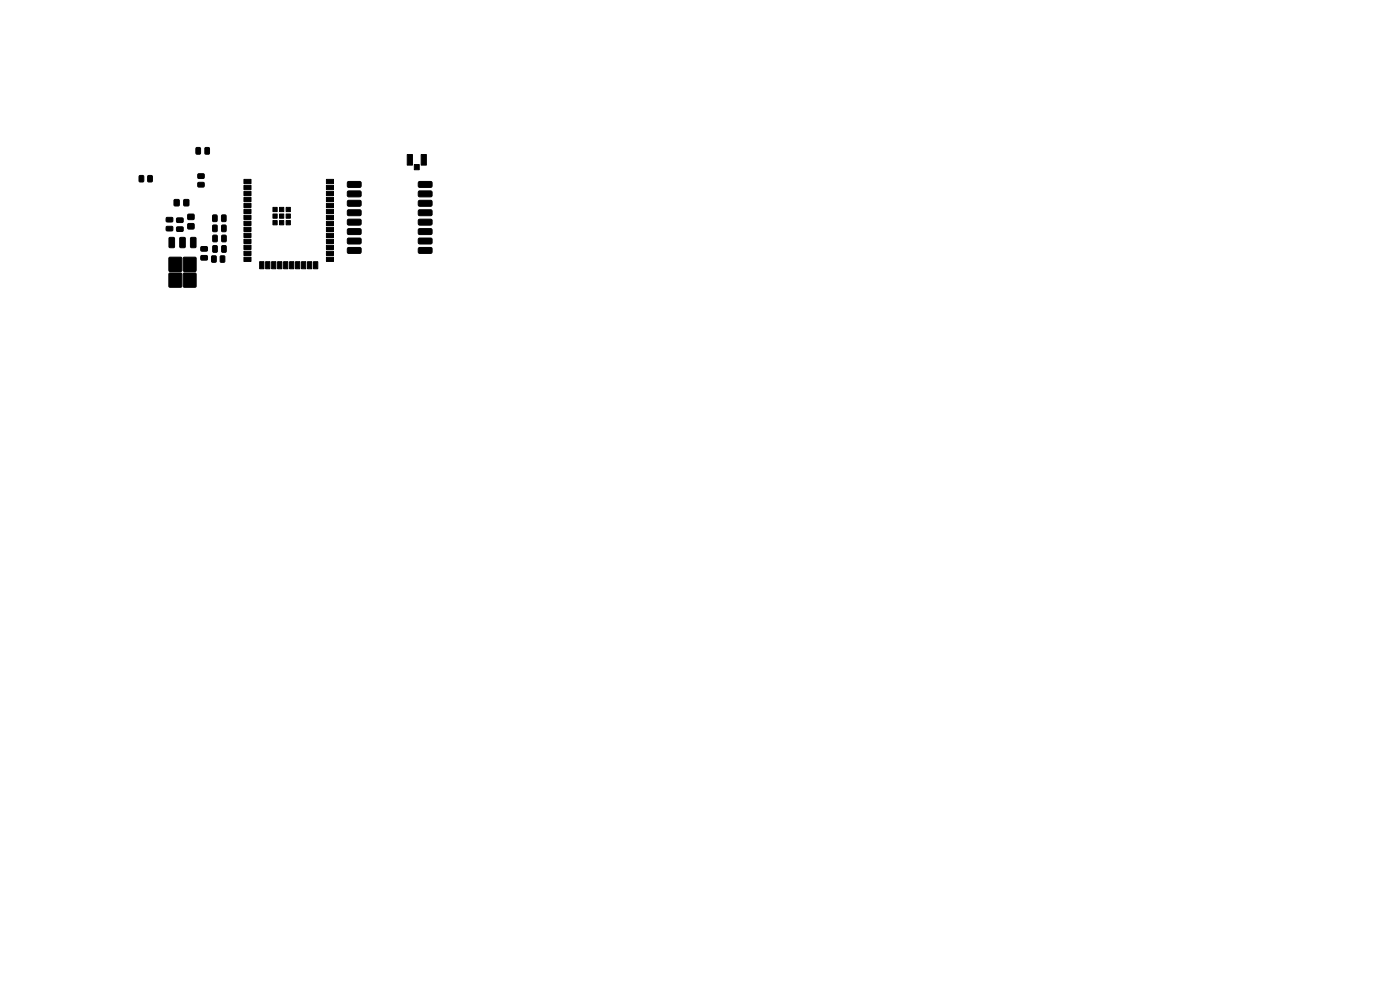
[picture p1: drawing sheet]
<svg xmlns="http://www.w3.org/2000/svg" width="297mm" height="210mm" viewBox="0 0 297 210" stroke-linecap="round" stroke-linejoin="round" font-family="sans-serif">
<g fill="#000" stroke="#000" stroke-width=".21">
<path d="M29.6 37.3l.7-.1 .2 .2v1l-.1 .2h-.7l-.2-.1zM31.4 37.3l.7-.1 .2 .2v1l-.1 .2h-.6l-.3-.1zM42 38.7h1.2l.1 .2v.6l-.2 .2h-1l-.2-.3zM42 36.9h1.2l.1 .2v.6l-.2 .2h-1l-.2-.3zM41.6 31.3h.7l.2 .1 .1 1.1-.2 .2h-.6l-.2-.1zM43.5 31.3h.7l.2 .1v1.1l-.1 .2h-.6l-.2-.1zM51.7 38h1.6v.9h-1.6zM69.3 38h1.4v.9h-1.4zM73.8 38.5h2.6l.2 .2v.8l-.3 .3-2.4-.1-.2-.3zM86.4 32.8h1.1v2.2h-1.1zM87.9 34.9h1v1.1h-1zM89.3 32.8h1.1v2.2h-1.1z"/>
<path d="M88.9 38.5h2.5l.3 .2v.8l-.3 .3-2.4-.1-.3-.3zM35.3 48.1l1.2-.1 .2 .3v.5l-.3 .2h-1l-.2-.3zM35.3 46.2l1.2-.1 .2 .2v.6l-.3 .2h-1l-.2-.2zM35.9 50.4l.9-.1 .2 .2v1.8l-.1 .2-.8 .1-.2-.2zM37.5 48.2l1.2-.1 .2 .3v.6l-.3 .1h-1l-.2-.2zM37.5 46.3l1.2-.1 .2 .3v.6l-.3 .1h-1l-.2-.2zM37 42.4h1v1.2h-1zM35.9 54.6h2.6v2.9h-2.6zM35.9 58h2.6v2.9h-2.6zM38.2 50.4l.9-.1 .2 .2v1.8l-.1 .2-.8 .1-.3-.2zM39.9 47.5h1.2v1h-1.2zM39.9 45.5h1.2v1h-1.2z"/>
<path d="M39 42.4h1v1.2h-1zM40.5 50.4l.8-.1 .3 .2v1.8l-.2 .2-.8 .1-.2-.2zM38.9 54.6h2.6v2.9h-2.6zM38.9 58h2.6v2.9h-2.6zM42.6 52.4l1.3-.1 .1 .2v.6l-.2 .2h-1.1l-.1-.3zM42.6 54.3l1.3-.1 .1 .2v.6l-.2 .2h-1.1l-.1-.3zM44.9 54.3h.7l.3 .1v1l-.2 .2h-.6l-.2-.1zM45.2 45.6h.6l.3 .1v1.1l-.2 .2h-.6l-.2-.1zM45.2 47.8l.6-.1 .3 .2v1l-.2 .2-.6 .1-.2-.2zM45.2 49.9h.7l.2 .1v1.1l-.1 .2h-.6l-.3-.1zM45.2 52.2l.7-.1 .2 .1v1.1l-.1 .2h-.6l-.3-.1zM46.8 54.3h.7l.2 .1v1l-.1 .2h-.7l-.2-.1z"/>
<path d="M47.1 45.6h.6l.3 .1v1.1l-.2 .2h-.6l-.2-.1zM47.1 47.8l.6-.1 .3 .2v1l-.2 .2-.6 .1-.2-.2zM47.1 49.9h.7l.2 .1v1.1l-.1 .2h-.6l-.3-.1zM47.1 52.2l.7-.1 .2 .1v1.1l-.1 .2h-.6l-.3-.1zM51.7 39.3h1.6v.9h-1.6zM51.7 40.6h1.6v.9h-1.6zM51.7 41.9h1.6v.9h-1.6zM51.7 43.1h1.6v.9h-1.6zM51.7 44.4h1.6v.9h-1.6zM51.7 45.7h1.6v.9h-1.6zM51.7 46.9h1.6v.9h-1.6zM51.7 48.2h1.6v.9h-1.6z"/>
<path d="M51.7 49.5h1.6v.9h-1.6zM51.7 50.7h1.6v.9h-1.6zM51.7 52h1.6v.9h-1.6zM51.7 53.3h1.6v.9h-1.6zM51.7 54.6h1.6v.9h-1.6zM55.1 55.5h.9v1.5h-.9zM56.4 55.5h.9v1.5h-.9zM57.9 44h.9v.9h-.9zM57.9 45.4h.9v.9h-.9zM57.9 46.8h.9v.9h-.9zM57.6 55.5h.9v1.5h-.9zM59.3 44h.9v.9h-.9z"/>
<path d="M59.3 45.4h.9v.9h-.9zM59.3 46.8h.9v.9h-.9zM58.9 55.5h.9v1.5h-.9zM60.7 44h.9v.9h-.9zM60.7 45.4h.9v.9h-.9zM60.7 46.8h.9v.9h-.9zM60.2 55.5h.9v1.5h-.9zM61.4 55.5h.9v1.5h-.9zM62.7 55.5h.9v1.5h-.9zM64 55.5h.9v1.5h-.9zM65.2 55.5h.9v1.5h-.9zM66.5 55.5h.9v1.5h-.9z"/>
<path d="M69.3 54.6h1.4v.9h-1.4zM69.3 53.3h1.4v.9h-1.4zM69.3 52h1.4v.9h-1.4zM69.3 50.7h1.4v.9h-1.4zM69.3 49.5h1.4v.9h-1.4zM69.3 48.2h1.4v.9h-1.4zM69.3 46.9h1.4v.9h-1.4zM69.3 45.7h1.4v.9h-1.4zM69.3 44.4h1.4v.9h-1.4zM69.3 43.1h1.4v.9h-1.4zM69.3 41.9h1.4v.9h-1.4zM69.3 40.6h1.4v.9h-1.4z"/>
<path d="M69.3 39.3h1.4v.9h-1.4zM73.7 40.6l.3-.1h2.4l.2 .2v.8l-.3 .3-2.4-.1-.2-.2zM73.7 42.6l.3-.1h2.4l.2 .2v.8l-.3 .3-2.4-.1-.2-.2zM73.7 44.6l.3-.1h2.4l.2 .2v.8l-.3 .3-2.4-.1-.2-.2zM73.7 46.6l.3-.1h2.4l.2 .2v.8l-.3 .3-2.4-.1-.2-.2zM73.7 48.6l.3-.1h2.4l.2 .2v.8l-.3 .3-2.4-.1-.2-.2zM73.7 50.6l.3-.1h2.4l.2 .2v.8l-.3 .3-2.4-.1-.2-.2zM73.7 52.6l.3-.1h2.4l.2 .2v.8l-.3 .3-2.4-.1-.2-.2zM88.8 52.6l.2-.1h2.4l.3 .2v.8l-.3 .3-2.4-.1-.3-.2zM88.8 50.6l.2-.1h2.4l.3 .2v.8l-.3 .3-2.4-.1-.3-.2zM88.8 48.6l.2-.1h2.4l.3 .2v.8l-.3 .3-2.4-.1-.3-.2zM88.8 46.6l.2-.1h2.4l.3 .2v.8l-.3 .3-2.4-.1-.3-.2z"/>
<path d="M88.9 44.5h2.5l.3 .2v.8l-.3 .3-2.4-.1-.3-.3zM88.8 42.6l.2-.1h2.4l.3 .2v.8l-.3 .3-2.4-.1-.3-.2zM88.8 40.6l.2-.1h2.4l.3 .2v.8l-.3 .3-2.4-.1-.3-.2z"/>
</g>
</svg>
